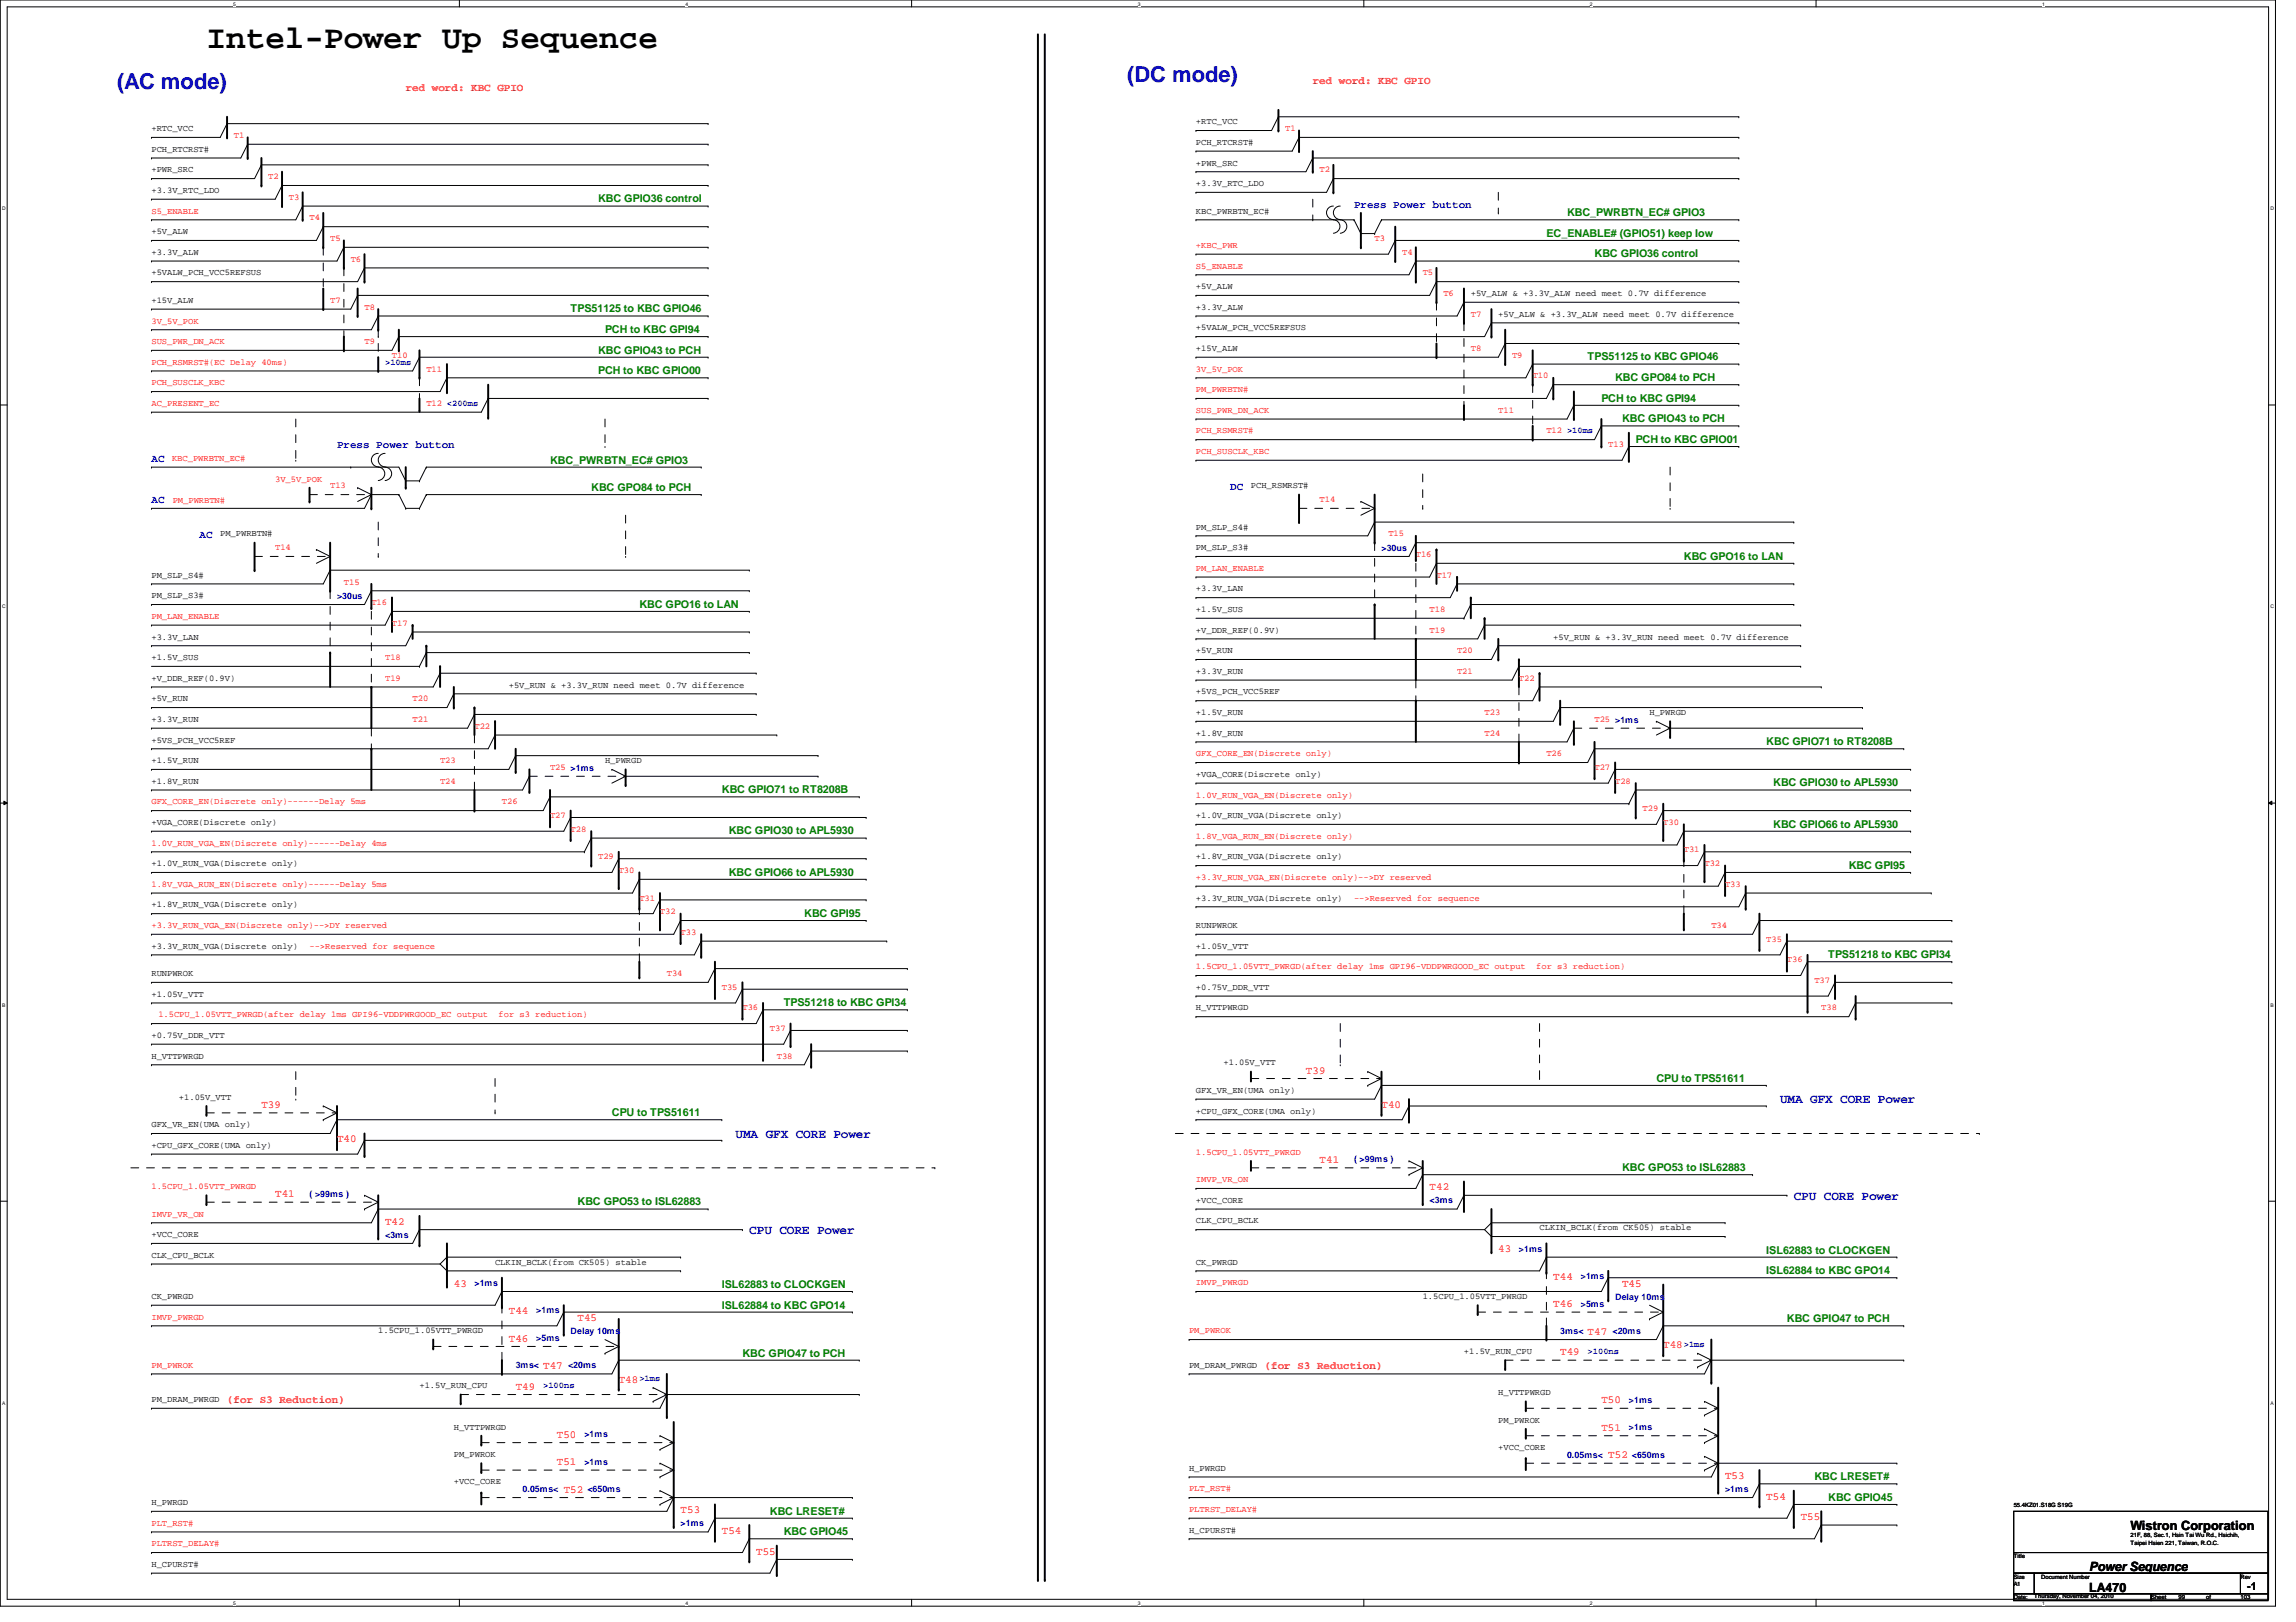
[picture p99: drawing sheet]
<svg xmlns="http://www.w3.org/2000/svg" width="297mm" height="210mm" viewBox="0 0 297 210" stroke-linecap="round" stroke-linejoin="round" font-family="sans-serif">
<defs><g id="words">
<text font-size="4.2" x="26.7" y="6.2">Intel-Power Up Sequence</text>
<g font-size="2.8" fill="#00f">
<text x="15.2" y="11.5">(AC mode)</text>
<text x="145.8" y="10.6">(DC mode)</text>
</g>
<g font-size="1.7" fill="#00f">
<text x="230.3" y="142.8">UMA GFX CORE Power</text>
<text x="95.2" y="147.2">UMA GFX CORE Power</text>
<text x="232.1" y="155.2">CPU CORE Power</text>
<text x="96.9" y="159.7">CPU CORE Power</text>
</g>
<g font-size="1.7">
<text x="275.6" y="198">Wistron Corporation</text>
<text x="270.3" y="203.3">Power Sequence</text>
<text x="270.3" y="206">LA470</text>
</g>
<g font-size="1.4" fill="#f00">
<text x="52.5" y="11.8">red word: KBC GPIO</text>
<text x="169.8" y="10.9">red word: KBC GPIO</text>
<text x="33.8" y="143.4">T39</text>
<text x="168.9" y="138.9">T39</text>
<text x="178.7" y="143.4">T40</text>
<text x="43.6" y="147.8">T40</text>
<text x="35.6" y="154.9">T41</text>
<text x="170.7" y="150.5">T41</text>
<text x="185" y="154.1">T42</text>
<text x="49.8" y="158.5">T42</text>
<text x="58.7" y="166.5">43</text>
<text x="193.8" y="162.1">43</text>
<text x="201" y="165.6">T44</text>
<text x="209.8" y="166.5">T45</text>
<text x="65.8" y="170.1">T44</text>
<text x="65.8" y="173.6">T46</text>
<text x="74.7" y="170.9">T45</text>
<text x="201" y="169.2">T46</text>
<text x="205.4" y="172.7">T47</text>
<text x="66.7" y="179.8">T49</text>
<text x="70.3" y="177.2">T47</text>
<text x="80" y="178.9">T48</text>
<text x="163.6" y="177.2">(for S3 Reduction)</text>
<text x="201.8" y="175.4">T49</text>
<text x="215.2" y="174.5">T48</text>
<text x="29.4" y="181.6">(for S3 Reduction)</text>
<text x="207.2" y="181.6">T50</text>
<text x="207.2" y="185.2">T51</text>
<text x="72" y="186.1">T50</text>
<text x="72" y="189.6">T51</text>
<text x="208.1" y="188.7">T52</text>
<text x="223.2" y="191.4">T53</text>
<text x="72.9" y="193.2">T52</text>
<text x="88.1" y="195.8">T53</text>
<text x="228.5" y="194.1">T54</text>
<text x="233" y="196.7">T55</text>
<text x="93.4" y="198.5">T54</text>
<text x="97.8" y="201.2">T55</text>
</g>
<g font-size="1.4" fill="#008000">
<text x="77.4" y="26.2">KBC GPIO36 control</text>
<text x="202.7" y="28">KBC_PWRBTN_EC# GPIO3</text>
<text x="200.1" y="30.6">EC_ENABLE# (GPIO51) keep low</text>
<text x="206.3" y="33.3">KBC GPIO36 control</text>
<text x="73.8" y="40.4">TPS51125 to KBC GPIO46</text>
<text x="77.4" y="45.8">KBC GPIO43 to PCH</text>
<text x="78.3" y="43.1">PCH to KBC GPI94</text>
<text x="205.4" y="46.7">TPS51125 to KBC GPIO46</text>
<text x="77.4" y="48.4">PCH to KBC GPIO00</text>
<text x="207.2" y="52">PCH to KBC GPI94</text>
<text x="209" y="49.3">KBC GPO84 to PCH</text>
<text x="71.2" y="60">KBC_PWRBTN_EC# GPIO3</text>
<text x="209.8" y="54.7">KBC GPIO43 to PCH</text>
<text x="211.6" y="57.3">PCH to KBC GPIO01</text>
<text x="76.5" y="63.5">KBC GPO84 to PCH</text>
<text x="217.8" y="72.4">KBC GPO16 to LAN</text>
<text x="82.7" y="78.7">KBC GPO16 to LAN</text>
<text x="228.5" y="96.4">KBC GPIO71 to RT8208B</text>
<text x="229.4" y="101.8">KBC GPIO30 to APL5930</text>
<text x="93.4" y="102.7">KBC GPIO71 to RT8208B</text>
<text x="94.3" y="108">KBC GPIO30 to APL5930</text>
<text x="229.4" y="107.1">KBC GPIO66 to APL5930</text>
<text x="94.3" y="113.3">KBC GPIO66 to APL5930</text>
<text x="239.2" y="112.4">KBC GPI95</text>
<text x="104.1" y="118.7">KBC GPI95</text>
<text x="236.5" y="124">TPS51218 to KBC GPI34</text>
<text x="101.4" y="130.2">TPS51218 to KBC GPI34</text>
<text x="214.3" y="140">CPU to TPS51611</text>
<text x="79.2" y="144.4">CPU to TPS51611</text>
<text x="74.7" y="156">KBC GPO53 to ISL62883</text>
<text x="209.8" y="151.6">KBC GPO53 to ISL62883</text>
<text x="93.4" y="166.7">ISL62883 to CLOCKGEN</text>
<text x="228.5" y="162.2">ISL62883 to CLOCKGEN</text>
<text x="228.5" y="164.9">ISL62884 to KBC GPO14</text>
<text x="93.4" y="169.3">ISL62884 to KBC GPO14</text>
<text x="231.2" y="171.1">KBC GPIO47 to PCH</text>
<text x="96.1" y="175.6">KBC GPIO47 to PCH</text>
<text x="234.7" y="191.6">KBC LRESET#</text>
<text x="99.6" y="196">KBC LRESET#</text>
<text x="236.5" y="194.2">KBC GPIO45</text>
<text x="101.4" y="198.7">KBC GPIO45</text>
</g>
<g font-size="1.4" fill="#00f">
<text x="175.2" y="26.9">Press Power button</text>
<text x="19.6" y="59.8">AC</text>
<text x="43.6" y="58">Press Power button</text>
<text x="19.6" y="65.2">AC</text>
<text x="159.2" y="63.4">DC</text>
<text x="25.8" y="69.6">AC</text>
</g>
<text font-size="1.4" x="290.7" y="205.8">-1</text>
<g font-size="1.1">
<text x="19.6" y="17">+RTC_VCC</text>
<text x="154.7" y="16.1">+RTC_VCC</text>
<text x="19.6" y="19.6">PCH_RTCRST#</text>
<text x="19.6" y="22.3">+PWR_SRC</text>
<text x="154.7" y="21.4">+PWR_SRC</text>
<text x="154.7" y="18.8">PCH_RTCRST#</text>
<text x="19.6" y="25">+3.3V_RTC_LDO</text>
<text x="154.7" y="27.6">KBC_PWRBTN_EC#</text>
<text x="154.7" y="24.1">+3.3V_RTC_LDO</text>
<text x="19.6" y="30.3">+5V_ALW</text>
<text x="19.6" y="33">+3.3V_ALW</text>
<text x="19.6" y="35.6">+5VALW_PCH_VCC5REFSUS</text>
<text x="19.6" y="39.2">+15V_ALW</text>
<text x="154.7" y="37.4">+5V_ALW</text>
<text x="154.7" y="40.1">+3.3V_ALW</text>
<text x="190.3" y="38.3">+5V_ALW &amp; +3.3V_ALW need meet 0.7V difference</text>
<text x="193.8" y="41">+5V_ALW &amp; +3.3V_ALW need meet 0.7V difference</text>
<text x="154.7" y="45.4">+15V_ALW</text>
<text x="154.7" y="42.8">+5VALW_PCH_VCC5REFSUS</text>
<text x="161.8" y="63.2">PCH_RSMRST#</text>
<text x="28.5" y="69.4">PM_PWRBTN#</text>
<text x="154.7" y="71.2">PM_SLP_S3#</text>
<text x="154.7" y="68.5">PM_SLP_S4#</text>
<text x="19.6" y="77.4">PM_SLP_S3#</text>
<text x="19.6" y="74.8">PM_SLP_S4#</text>
<text x="154.7" y="76.5">+3.3V_LAN</text>
<text x="19.6" y="82.8">+3.3V_LAN</text>
<text x="154.7" y="81.9">+V_DDR_REF(0.9V)</text>
<text x="154.7" y="79.2">+1.5V_SUS</text>
<text x="201" y="82.8">+5V_RUN &amp; +3.3V_RUN need meet 0.7V difference</text>
<text x="19.6" y="88.1">+V_DDR_REF(0.9V)</text>
<text x="19.6" y="85.4">+1.5V_SUS</text>
<text x="65.8" y="89">+5V_RUN &amp; +3.3V_RUN need meet 0.7V difference</text>
<text x="154.7" y="84.5">+5V_RUN</text>
<text x="154.7" y="87.2">+3.3V_RUN</text>
<text x="154.7" y="89.9">+5VS_PCH_VCC5REF</text>
<text x="19.6" y="90.8">+5V_RUN</text>
<text x="19.6" y="93.4">+3.3V_RUN</text>
<text x="154.7" y="95.2">+1.8V_RUN</text>
<text x="154.7" y="92.5">+1.5V_RUN</text>
<text x="213.4" y="92.5">H_PWRGD</text>
<text x="19.6" y="101.4">+1.8V_RUN</text>
<text x="19.6" y="98.8">+1.5V_RUN</text>
<text x="19.6" y="96.1">+5VS_PCH_VCC5REF</text>
<text x="78.3" y="98.8">H_PWRGD</text>
<text x="154.7" y="100.5">+VGA_CORE(Discrete only)</text>
<text x="19.6" y="106.8">+VGA_CORE(Discrete only)</text>
<text x="154.7" y="105.9">+1.0V_RUN_VGA(Discrete only)</text>
<text x="19.6" y="112.1">+1.0V_RUN_VGA(Discrete only)</text>
<text x="154.7" y="111.2">+1.8V_RUN_VGA(Discrete only)</text>
<text x="19.6" y="117.4">+1.8V_RUN_VGA(Discrete only)</text>
<text x="154.7" y="116.5">+3.3V_RUN_VGA(Discrete only)</text>
<text x="19.6" y="122.8">+3.3V_RUN_VGA(Discrete only)</text>
<text x="154.7" y="122.8">+1.05V_VTT</text>
<text x="154.7" y="120.1">RUNPWROK</text>
<text x="19.6" y="129">+1.05V_VTT</text>
<text x="19.6" y="126.3">RUNPWROK</text>
<text x="154.7" y="130.8">H_VTTPWRGD</text>
<text x="154.7" y="128.1">+0.75V_DDR_VTT</text>
<text x="19.6" y="137">H_VTTPWRGD</text>
<text x="19.6" y="134.3">+0.75V_DDR_VTT</text>
<text x="158.3" y="137.9">+1.05V_VTT</text>
<text x="23.2" y="142.3">+1.05V_VTT</text>
<text x="154.7" y="141.4">GFX_VR_EN(UMA only)</text>
<text x="19.6" y="145.9">GFX_VR_EN(UMA only)</text>
<text x="19.6" y="148.5">+CPU_GFX_CORE(UMA only)</text>
<text x="154.7" y="144.1">+CPU_GFX_CORE(UMA only)</text>
<text x="154.7" y="155.7">+VCC_CORE</text>
<text x="19.6" y="160.1">+VCC_CORE</text>
<text x="154.7" y="158.3">CLK_CPU_BCLK</text>
<text x="199.2" y="159.2">CLKIN_BCLK(from CK505) stable</text>
<text x="19.6" y="162.8">CLK_CPU_BCLK</text>
<text x="64" y="163.7">CLKIN_BCLK(from CK505) stable</text>
<text x="154.7" y="163.7">CK_PWRGD</text>
<text x="19.6" y="168.1">CK_PWRGD</text>
<text x="48.9" y="172.6">1.5CPU_1.05VTT_PWRGD</text>
<text x="184.1" y="168.1">1.5CPU_1.05VTT_PWRGD</text>
<text x="54.3" y="179.7">+1.5V_RUN_CPU</text>
<text x="153.8" y="177">PM_DRAM_PWRGD</text>
<text x="189.4" y="175.2">+1.5V_RUN_CPU</text>
<text x="19.6" y="181.4">PM_DRAM_PWRGD</text>
<text x="58.7" y="185">H_VTTPWRGD</text>
<text x="193.8" y="180.6">H_VTTPWRGD</text>
<text x="193.8" y="184.1">PM_PWROK</text>
<text x="58.7" y="188.6">PM_PWROK</text>
<text x="153.8" y="190.3">H_PWRGD</text>
<text x="193.8" y="187.7">+VCC_CORE</text>
<text x="19.6" y="194.8">H_PWRGD</text>
<text x="58.7" y="192.1">+VCC_CORE</text>
<text x="19.6" y="202.8">H_CPURST#</text>
<text x="153.8" y="198.3">H_CPURST#</text>
</g>
<g font-size="1.1" fill="#f00">
<text x="30.3" y="17.9">T1</text>
<text x="166.3" y="17">T1</text>
<text x="34.7" y="23.2">T2</text>
<text x="170.7" y="22.3">T2</text>
<text x="19.6" y="27.6">S5_ENABLE</text>
<text x="37.4" y="25.9">T3</text>
<text x="40" y="28.5">T4</text>
<text x="42.7" y="31.2">T5</text>
<text x="45.4" y="33.9">T6</text>
<text x="154.7" y="32.1">+KBC_PWR</text>
<text x="154.7" y="34.8">S5_ENABLE</text>
<text x="177.8" y="31.2">T3</text>
<text x="181.4" y="33">T4</text>
<text x="184.1" y="35.6">T5</text>
<text x="19.6" y="41.9">3V_5V_POK</text>
<text x="42.7" y="39.2">T7</text>
<text x="47.2" y="40.1">T8</text>
<text x="186.7" y="38.3">T6</text>
<text x="190.3" y="41">T7</text>
<text x="19.6" y="44.5">SUS_PWR_DN_ACK</text>
<text x="19.6" y="47.2">PCH_RSMRST#(EC Delay 40ms)</text>
<text x="47.2" y="44.5">T9</text>
<text x="50.7" y="46.3">T10</text>
<text x="190.3" y="45.4">T8</text>
<text x="195.6" y="46.3">T9</text>
<text x="19.6" y="52.5">AC_PRESENT_EC</text>
<text x="19.6" y="49.9">PCH_SUSCLK_KBC</text>
<text x="55.2" y="48.1">T11</text>
<text x="55.2" y="52.5">T12 &lt;200ms</text>
<text x="154.7" y="53.4">SUS_PWR_DN_ACK</text>
<text x="154.7" y="48.1">3V_5V_POK</text>
<text x="154.7" y="50.8">PM_PWRBTN#</text>
<text x="193.8" y="53.4">T11</text>
<text x="198.3" y="49">T10</text>
<text x="22.3" y="59.6">KBC_PWRBTN_EC#</text>
<text x="154.7" y="58.8">PCH_SUSCLK_KBC</text>
<text x="154.7" y="56.1">PCH_RSMRST#</text>
<text x="200.1" y="56.1">T12 &gt;10ms</text>
<text x="208.1" y="57.9">T13</text>
<text x="22.3" y="65.1">PM_PWRBTN#</text>
<text x="35.6" y="62.3">3V_5V_POK</text>
<text x="42.7" y="63.2">T13</text>
<text x="170.7" y="65">T14</text>
<text x="35.6" y="71.2">T14</text>
<text x="179.6" y="69.4">T15</text>
<text x="44.5" y="75.6">T15</text>
<text x="154.7" y="73.9">PM_LAN_ENABLE</text>
<text x="183.2" y="72.1">T16</text>
<text x="185.8" y="74.8">T17</text>
<text x="19.6" y="80.1">PM_LAN_ENABLE</text>
<text x="48" y="78.3">T16</text>
<text x="50.7" y="81">T17</text>
<text x="185" y="81.9">T19</text>
<text x="185" y="79.2">T18</text>
<text x="49.8" y="88.1">T19</text>
<text x="49.8" y="85.4">T18</text>
<text x="188.5" y="84.5">T20</text>
<text x="188.5" y="87.2">T21</text>
<text x="196.5" y="88.1">T22</text>
<text x="53.4" y="90.8">T20</text>
<text x="53.4" y="93.4">T21</text>
<text x="61.4" y="94.3">T22</text>
<text x="192.1" y="92.5">T23</text>
<text x="192.1" y="95.2">T24</text>
<text x="206.3" y="93.4">T25 &gt;1ms</text>
<text x="56.9" y="98.8">T23</text>
<text x="56.9" y="101.4">T24</text>
<text x="71.2" y="99.7">T25 &gt;1ms</text>
<text x="154.7" y="97.9">GFX_CORE_EN(Discrete only)</text>
<text x="200.1" y="97.9">T26</text>
<text x="206.3" y="99.7">T27</text>
<text x="209" y="101.4">T28</text>
<text x="19.6" y="104.1">GFX_CORE_EN(Discrete only)------Delay 5ms</text>
<text x="64.9" y="104.1">T26</text>
<text x="71.2" y="105.9">T27</text>
<text x="73.8" y="107.7">T28</text>
<text x="154.7" y="103.2">1.0V_RUN_VGA_EN(Discrete only)</text>
<text x="212.5" y="105">T29</text>
<text x="215.2" y="106.8">T30</text>
<text x="19.6" y="109.4">1.0V_RUN_VGA_EN(Discrete only)------Delay 4ms</text>
<text x="77.4" y="111.2">T29</text>
<text x="80" y="113">T30</text>
<text x="154.7" y="113.9">+3.3V_RUN_VGA_EN(Discrete only)--&gt;DY reserved</text>
<text x="154.7" y="108.5">1.8V_VGA_RUN_EN(Discrete only)</text>
<text x="217.8" y="110.3">T31</text>
<text x="220.5" y="112.1">T32</text>
<text x="19.6" y="114.8">1.8V_VGA_RUN_EN(Discrete only)------Delay 5ms</text>
<text x="82.7" y="116.5">T31</text>
<text x="85.4" y="118.3">T32</text>
<text x="175.2" y="116.5">--&gt;Reserved for sequence</text>
<text x="223.2" y="114.8">T33</text>
<text x="19.6" y="120.1">+3.3V_RUN_VGA_EN(Discrete only)--&gt;DY reserved</text>
<text x="40" y="122.8">--&gt;Reserved for sequence</text>
<text x="88" y="121">T33</text>
<text x="154.7" y="125.4">1.5CPU_1.05VTT_PWRGD(after delay 1ms GPI96-VDDPWRGOOD_EC output</text>
<text x="198.8" y="125.4">for s3 reduction)</text>
<text x="221.4" y="120.1">T34</text>
<text x="228.5" y="121.9">T35</text>
<text x="231.2" y="124.5">T36</text>
<text x="20.5" y="131.7">1.5CPU_1.05VTT_PWRGD(after delay 1ms GPI96-VDDPWRGOOD_EC output</text>
<text x="64.5" y="131.7">for s3 reduction)</text>
<text x="86.3" y="126.3">T34</text>
<text x="93.4" y="128.1">T35</text>
<text x="96.1" y="130.8">T36</text>
<text x="234.7" y="127.2">T37</text>
<text x="235.6" y="130.8">T38</text>
<text x="99.6" y="133.4">T37</text>
<text x="100.5" y="137">T38</text>
<text x="154.7" y="149.4">1.5CPU_1.05VTT_PWRGD</text>
<text x="19.6" y="153.9">1.5CPU_1.05VTT_PWRGD</text>
<text x="154.7" y="153">IMVP_VR_ON</text>
<text x="19.6" y="157.4">IMVP_VR_ON</text>
<text x="154.7" y="166.3">IMVP_PWRGD</text>
<text x="19.6" y="170.8">IMVP_PWRGD</text>
<text x="153.8" y="172.6">PM_PWROK</text>
<text x="19.6" y="177">PM_PWROK</text>
<text x="19.6" y="197.4">PLT_RST#</text>
<text x="153.8" y="193">PLT_RST#</text>
<text x="153.8" y="195.7">PLTRST_DELAY#</text>
<text x="19.6" y="200.1">PLTRST_DELAY#</text>
</g>
<g font-size="1.1" fill="#00f">
<text x="49.8" y="47.2">&gt;10ms</text>
<text x="178.7" y="71.3">&gt;30us</text>
<text x="43.6" y="77.5">&gt;30us</text>
<text x="40" y="154.9">( &gt;99ms )</text>
<text x="175.2" y="150.4">( &gt;99ms )</text>
<text x="185" y="155.7">&lt;3ms</text>
<text x="49.8" y="160.2">&lt;3ms</text>
<text x="196.5" y="162">&gt;1ms</text>
<text x="61.4" y="166.4">&gt;1ms</text>
<text x="204.5" y="165.5">&gt;1ms</text>
<text x="69.4" y="170">&gt;1ms</text>
<text x="69.4" y="173.5">&gt;5ms</text>
<text x="73.8" y="172.6">Delay 10ms</text>
<text x="201.8" y="172.6">3ms&lt;</text>
<text x="204.5" y="169.1">&gt;5ms</text>
<text x="208.6" y="172.6">&lt;20ms</text>
<text x="209" y="168.2">Delay 10ms</text>
<text x="66.7" y="177.1">3ms&lt;</text>
<text x="70.3" y="179.7">&gt;100ns</text>
<text x="73.5" y="177.1">&lt;20ms</text>
<text x="82.7" y="178.8">&gt;1ms</text>
<text x="205.4" y="175.2">&gt;100ns</text>
<text x="217.8" y="174.3">&gt;1ms</text>
<text x="75.6" y="186">&gt;1ms</text>
<text x="210.7" y="181.5">&gt;1ms</text>
<text x="210.7" y="185.1">&gt;1ms</text>
<text x="75.6" y="189.5">&gt;1ms</text>
<text x="202.7" y="188.6">0.05ms&lt;</text>
<text x="211.1" y="188.6">&lt;650ms</text>
<text x="67.6" y="193.1">0.05ms&lt;</text>
<text x="76" y="193.1">&lt;650ms</text>
<text x="88.1" y="197.5">&gt;1ms</text>
<text x="223.2" y="193.1">&gt;1ms</text>
</g>
<g font-size=".8">
<text x="260.5" y="195">55.4KZ01.S18G S19G</text>
<text x="260.5" y="201.6">Title</text>
<text x="275.6" y="199">21F, 88, Sec.1, Hsin Tai Wu Rd., Hsichih,</text>
<text x="275.6" y="199.9">Taipei Hsien 221, Taiwan, R.O.C.</text>
<text x="260.5" y="204.3">Size</text>
<text x="260.5" y="207">Date:</text>
<text x="260.5" y="205.2">A1</text>
<text x="263.2" y="206.8">Thursday, November 04, 2010</text>
<text x="264.1" y="204.3">Document Number</text>
<text x="278.3" y="207">Sheet</text>
<text x="281.9" y="207">99</text>
<text x="285.4" y="207">of</text>
<text x="289.9" y="204.3">Rev</text>
<text x="289.9" y="207">103</text>
</g>
<g font-size=".6">
<text x="30.2" y=".7">5</text>
<text x="88.7" y=".7">4</text>
<text x="147.2" y=".7">3</text>
<text x="205.7" y=".7">2</text>
<text x="264.2" y=".7">1</text>
<text x=".3" y="27.2">D</text>
<text x="293.7" y="27.2">D</text>
<text x=".3" y="78.7">C</text>
<text x="293.7" y="78.7">C</text>
<text x=".3" y="130.3">B</text>
<text x="293.7" y="130.3">B</text>
<text x=".3" y="181.8">A</text>
<text x="293.7" y="181.8">A</text>
<text x="30.2" y="207.7">5</text>
<text x="88.7" y="207.7">4</text>
<text x="147.2" y="207.7">3</text>
<text x="205.7" y="207.7">2</text>
<text x="264.2" y="207.7">1</text>
</g>
</g></defs>
<path d="M0 0h294.4v207.9h-294.4zM.9 .9h292.6v206.1h-292.6z" fill="none" stroke="#000" stroke-width=".13"/>
<g fill="#fff">
<path d="M30.2 .1h.3v.7h-.3z"/>
<path d="M30.2 207.1h.3v.7h-.3z"/>
</g>
<path d="M59.4 0v.9M59.4 207v.9" fill="none" stroke="#000" stroke-width=".13"/>
<g fill="#fff">
<path d="M88.7 .1h.3v.7h-.3z"/>
<path d="M88.7 207.1h.3v.7h-.3z"/>
</g>
<path d="M117.9 0v.9M117.9 207v.9" fill="none" stroke="#000" stroke-width=".13"/>
<g fill="#fff">
<path d="M147.2 .1h.3v.7h-.3z"/>
<path d="M147.2 207.1h.3v.7h-.3z"/>
</g>
<path d="M176.4 0v.9M176.4 207v.9" fill="none" stroke="#000" stroke-width=".13"/>
<g fill="#fff">
<path d="M205.7 .1h.3v.7h-.3z"/>
<path d="M205.7 207.1h.3v.7h-.3z"/>
</g>
<path d="M234.9 0v.9M234.9 207v.9" fill="none" stroke="#000" stroke-width=".13"/>
<g fill="#fff">
<path d="M264.2 .1h.3v.7h-.3z"/>
<path d="M264.2 207.1h.3v.7h-.3z"/>
<path d="M.3 26.6h.5v.7h-.5z"/>
<path d="M293.7 26.6h.5v.7h-.5z"/>
<path d="M.3 78.1h.5v.8h-.5z"/>
<path d="M293.7 78.1h.5v.8h-.5z"/>
</g>
<path d="M0 52.4h.9M293.5 52.4h.9" fill="none" stroke="#000" stroke-width=".13"/>
<g fill="#fff">
<path d="M.3 129.7h.4v.7h-.4z"/>
<path d="M293.7 129.7h.5v.7h-.5z"/>
</g>
<path d="M0 103.9h.9M.5 103.7l.4 .2-.4 .2zM293.5 103.9l.4-.2v.4zM293.5 103.9h.9" fill="none" stroke="#000" stroke-width=".13"/>
<path d="M.5 103.7l.4 .2-.4 .2zM293.5 103.9l.4-.2v.4z" fill="#000"/>
<g fill="#fff">
<path d="M.3 181.2h.4v.7h-.4z"/>
<path d="M293.7 181.2h.4v.7h-.4z"/>
</g>
<g fill="none" stroke="#000" stroke-width=".13">
<path d="M19.6 17.8h.1M29.4 16h.1M29.4 16l-.9 1.8h-8.9M29.4 16h62.2M32 18.7h.1M32 18.7l-.8 1.7h-11.6M32 18.7h59.6M91.6 18.7h.1M91.6 16h.1M154.7 19.6h.1M154.7 16.9h.1M165.4 15.1h.1"/>
<path d="M165.4 15.1l-.9 1.8h-9.8M165.4 15.1h59.6M168.1 17.8h.1M168.1 17.8h56.9M168.1 17.8l-.9 1.8h-12.5M225 17.8h.1M225 15.1h.1M19.6 25.8h.1M19.6 28.4h.1M19.6 31.1h.1M19.6 33.8h.1M19.6 20.4h.1"/>
<path d="M19.6 36.4h.1M19.6 23.1h.1M33.8 21.3h.1M33.8 21.3l-.9 1.8h-13.3M33.8 21.3h57.8M36.5 24h.1M36.5 24h55.1M36.5 24l-.9 1.8h-16M39.2 26.7h.1M39.2 26.7h52.4M39.2 26.7l-.9 1.7h-18.7M41.8 29.3h.1"/>
<path d="M41.8 29.3h49.8M41.8 29.3l-.9 1.8h-21.3M44.5 32h.1M44.5 32h47.1M44.5 32l-.9 1.8h-24M46.3 38.2h.1M46.3 38.2h45.3M46.3 38.2l-.9 1.8h-25.8M47.2 34.7h.1M47.2 34.7l-.9 1.7h-26.7M47.2 34.7h44.4M91.6 24h.1"/>
<path d="M91.6 26.7h.1M91.6 29.3h.1M91.6 32h.1M91.6 38.2h.1M91.6 34.7h.1M91.6 21.3h.1M154.7 22.2h.1M154.7 24.9h.1M154.7 28.4h.1M154.7 32.9h.1M154.7 35.6h.1M154.7 38.2h.1"/>
<path d="M154.7 28.4h20.5M169.8 20.4h.1M169.8 20.4h55.2M169.8 20.4l-.9 1.8h-14.2M172.5 28.4a.87 .87 0 0 1 .9 .9 .87 .87 0 0 1-.9 .9M172.5 26.7a.87 .87 0 0 0-.9 .8 .87 .87 0 0 0 .9 .9M172.5 23.1h.1M172.5 23.1h52.5M172.5 23.1l-.9 1.8h-16.9M173.4 28.4a.87 .87 0 0 1 .8 .9 .87 .87 0 0 1-.8 .9M173.4 26.7a.87 .87 0 0 0-.9 .8 .87 .87 0 0 0 .9 .9M175.2 28.4h.1"/>
<path d="M175.2 28.4l.9 1.8h1.7M177.8 30.2h.1M178.7 28.4h.1M178.7 28.4h46.3M178.7 28.4l-.9 1.8M180.5 31.1h.1M180.5 31.1h44.5M180.5 31.1l-.9 1.8h-24.9M183.2 33.8h.1M183.2 33.8h41.8M183.2 33.8l-.9 1.8h-27.6M185.8 36.4h.1"/>
<path d="M185.8 36.4l-.8 1.8h-30.3M185.8 36.4h39.2M189.4 39.1h.1M189.4 39.1l-.9 1.8h-33.8M189.4 39.1h35.6M225 20.4h.1M225 23.1h.1M225 28.4h.1M225 31.1h.1M225 33.8h.1M225 36.4h.1M225 39.1h.1"/>
<path d="M19.6 40h.1M19.6 42.7h.1M19.6 45.3h.1M19.6 50.7h.1M19.6 48h.1M19.6 53.3h.1M48.9 40.9h.1M48.9 58.7a.87 .87 0 0 0-.9 .8 .87 .87 0 0 0 .9 .9M48.9 40.9h42.7M48.9 40.9l-.9 1.8h-28.4M49.8 58.7a.87 .87 0 0 0-.9 .8 .87 .87 0 0 0 .9 .9M51.6 43.6h.1"/>
<path d="M51.6 43.6l-.9 1.7h-31.1M51.6 43.6h40M54.3 46.2h.1M54.3 46.2h37.3M54.3 46.2l-.9 1.8h-33.8M57.8 48.9h.1M57.8 48.9h33.8M57.8 48.9l-.9 1.8h-37.3M63.2 51.6h.1M63.2 51.6h28.4M63.2 51.6l-.9 1.7h-42.7M91.6 40.9h.1"/>
<path d="M91.6 46.2h.1M91.6 48.9h.1M91.6 51.6h.1M91.6 43.6h.1M154.7 40.9h.1M154.7 46.2h.1M154.7 48.9h.1M154.7 54.2h.1M154.7 56.9h.1M154.7 59.6h.1M154.7 51.6h.1M154.7 43.6h.1"/>
<path d="M193 41.8h.1M193 41.8l-.9 1.8h-37.4M193 41.8h32M194.7 44.4h.1M194.7 44.4l-.9 1.8h-39.1M194.7 44.4h30.3M198.3 47.1h.1M198.3 47.1l-.9 1.8h-42.7M198.3 47.1h26.7M201 49.8h.1M201 49.8l-.9 1.8h-45.4M201 49.8h24"/>
<path d="M203.6 52.5h.1M203.6 52.5h21.4M203.6 52.5l-.9 1.7h-48M207.2 55.1h.1M207.2 55.1h17.8M207.2 55.1l-.9 1.8h-51.6M210.7 57.8h.1M210.7 57.8l-.9 1.8h-55.1M210.7 57.8h14.3M225 44.4h.1M225 47.1h.1M225 52.5h.1"/>
<path d="M225 55.1h.1M225 57.8h.1M225 49.8h.1M225 41.8h.1M19.6 60.5h.1M19.6 65.8h.1M19.6 75.6h.1M19.6 78.2h.1M19.6 60.5h32l.9 1.7M40.9 71.1h.1M40.9 71.1l1.8 .9M42.7 72h.1"/>
<path d="M42.7 73.8h.1M42.7 73.8h54.2M42.7 73.8l-.9 1.8h-22.2M42.7 72l-1.8 .9M45.4 60.5h.1M46.3 63.1h.1M46.3 63.1l1.7 .9M48 64h.1M48 76.5h.1M48 64h3.6M48 76.5h48.9M48 64l-.8 1.8h-27.6"/>
<path d="M48 76.5l-.8 1.7h-27.6M48 64l-1.7 .9M48.9 60.5a.87 .87 0 0 1 .9 .8 .87 .87 0 0 1-.9 .9M49.8 60.5a.87 .87 0 0 1 .9 .8 .87 .87 0 0 1-.9 .9M50.7 79.1h.1M50.7 79.1h46.2M50.7 79.1l-.9 1.8h-30.2M51.6 64h.1M51.6 64l.9 1.8M52.5 62.2h.1M52.5 65.8h.1M52.5 62.2h1.8"/>
<path d="M52.5 65.8h1.8M54.3 62.2h.1M54.3 65.8h.1M55.2 60.5h.1M55.2 64h.1M55.2 64h35.5M55.2 60.5h35.5M55.2 60.5l-.9 1.7M55.2 64l-.9 1.8M90.7 60.5h.1M90.7 64h.1M96.9 73.8h.1"/>
<path d="M96.9 76.5h.1M96.9 79.1h.1M154.7 69.3h.1M154.7 72h.1M154.7 74.7h.1M154.7 77.3h.1M176.1 64.9h.1M176.1 64.9l1.7 .9M177.8 65.8h.1M177.8 67.6h.1M177.8 67.6h54.3M177.8 67.6l-.9 1.7h-22.2"/>
<path d="M177.8 65.8l-1.7 .9M183.2 70.2h.1M183.2 70.2h48.9M183.2 70.2l-.9 1.8h-27.6M185.8 72.9h.1M185.8 72.9h46.3M185.8 72.9l-.8 1.8h-30.3M188.5 75.6h.1M188.5 75.6h43.6M188.5 75.6l-.9 1.7h-32.9M190.3 78.2h.1M190.3 78.2h41.8"/>
<path d="M190.3 78.2l-.9 1.8M232.1 67.6h.1M232.1 70.2h.1M232.1 72.9h.1M232.1 75.6h.1M232.1 78.2h.1M19.6 80.9h.1M19.6 83.6h.1M19.6 88.9h.1M19.6 91.6h.1M19.6 94.2h.1M19.6 99.6h.1"/>
<path d="M19.6 96.9h.1M19.6 86.2h34.7M53.4 81.8h.1M53.4 81.8h43.5M53.4 81.8l-.9 1.8h-32.9M54.3 86.2h.1M55.2 84.5h.1M55.2 84.5h41.7M55.2 84.5l-.9 1.7M56.9 87.1h.1M56.9 87.1h40.9M56.9 87.1l-.9 1.8h-36.4"/>
<path d="M58.7 89.8h.1M58.7 89.8h39.1M58.7 89.8l-.9 1.8h-38.2M61.4 92.5h.1M61.4 92.5h36.4M61.4 92.5l-.9 1.7h-40.9M64 95.1h.1M64 95.1h36.5M64 95.1l-.8 1.8h-43.6M66.7 97.8h.1M66.7 97.8h39.1M66.7 97.8l-.9 1.8h-46.2"/>
<path d="M79.2 99.6h.1M79.2 99.6l1.7 .9M96.9 81.8h.1M96.9 84.5h.1M97.8 87.1h.1M97.8 89.8h.1M97.8 92.5h.1M100.5 95.1h.1M105.8 97.8h.1M154.7 82.7h.1M154.7 85.3h.1M154.7 88h.1"/>
<path d="M154.7 93.3h.1M154.7 96h.1M154.7 98.7h.1M154.7 90.7h.1M154.7 80h34.7M189.4 80h.1M192.1 80.9h.1M192.1 80.9h40.9M192.1 80.9l-.9 1.8h-36.5M193.8 83.6h.1M193.8 83.6h39.2M193.8 83.6l-.8 1.7h-38.3"/>
<path d="M196.5 86.2h.1M196.5 86.2h36.5M196.5 86.2l-.9 1.8h-40.9M199.2 88.9h.1M199.2 88.9h36.4M199.2 88.9l-.9 1.8h-43.6M201.8 91.6h.1M201.8 91.6h39.2M201.8 91.6l-.8 1.7h-46.3M203.6 94.2h.1M203.6 94.2l-.9 1.8h-48M206.3 96.9h.1"/>
<path d="M206.3 96.9h40M206.3 96.9l-.9 1.8h-50.7M209 99.6h.1M209 99.6h38.2M209 99.6l-.9 1.7h-53.4M214.3 93.3h.1M214.3 93.3l1.8 .9M216.1 94.2h.1M216.1 94.2h24.9M216.1 94.2l-1.8 .9M233 80.9h.1M233 83.6h.1"/>
<path d="M233 86.2h.1M235.6 88.9h.1M241 91.6h.1M241 94.2h.1M246.3 96.9h.1M247.2 99.6h.1M19.6 107.6h.1M19.6 110.2h.1M19.6 112.9h.1M19.6 115.6h.1M19.6 118.2h.1M19.6 102.2h.1"/>
<path d="M19.6 104.9h.1M19.6 110.2h56M68.5 100.5h.1M68.5 100.5l-.9 1.7h-48M71.2 103.1h.1M71.2 103.1l-.9 1.8h-50.7M71.2 103.1h40M73.8 105.8h.1M73.8 105.8h38.3M73.8 105.8l-.9 1.8h-53.3M75.6 110.2h.1M80 111.1h.1"/>
<path d="M80 111.1h32.1M80 111.1l-.8 1.8h-59.6M80.9 100.5h.1M80.9 100.5l-1.7 .8M80.9 100.5h24.9M82.7 113.8h.1M82.7 113.8h29.4M82.7 113.8l-.9 1.8h-62.2M85.4 116.5h.1M85.4 116.5h26.7M85.4 116.5l-.9 1.7h-64.9M88 119.1h.1"/>
<path d="M88 119.1h24.1M88 119.1l-.8 1.8h-67.6M105.8 100.5h.1M111.2 103.1h.1M112.1 105.8h.1M112.1 108.5h.1M112.1 111.1h.1M112.1 113.8h.1M112.1 116.5h.1M112.1 119.1h.1M112.1 108.5h-35.6l-.9 1.7M154.7 101.3h.1"/>
<path d="M154.7 104h.1M154.7 106.7h.1M154.7 109.3h.1M154.7 112h.1M154.7 114.7h.1M154.7 117.3h.1M154.7 104h56M210.7 104h.1M215.2 104.9h.1M215.2 104.9h32M215.2 104.9l-.9 1.8h-59.6M217.8 107.6h.1"/>
<path d="M217.8 107.6h29.4M217.8 107.6l-.8 1.7h-62.3M220.5 110.2h.1M220.5 110.2h26.7M220.5 110.2l-.9 1.8h-64.9M223.2 112.9h.1M223.2 112.9h24M223.2 112.9l-.9 1.8h-67.6M225.8 115.6h.1M225.8 115.6h24M225.8 115.6l-.8 1.7h-70.3M227.6 119.1h.1"/>
<path d="M227.6 119.1h24.9M227.6 119.1l-.9 1.8h-72M247.2 102.2h.1M247.2 104.9h.1M247.2 107.6h.1M247.2 110.2h.1M247.2 112.9h.1M247.2 102.2h-35.6l-.9 1.8M249.8 115.6h.1M252.5 119.1h.1M19.6 127.1h.1M19.6 129.8h.1"/>
<path d="M19.6 132.5h.1M19.6 135.1h.1M19.6 137.8h.1M19.6 120.9h.1M19.6 123.6h.1M90.7 121.8h.1M90.7 121.8h24M90.7 121.8l-.9 1.8h-70.2M92.5 125.3h.1M92.5 125.3h24.9M92.5 125.3l-.9 1.8h-72M96.1 128h.1"/>
<path d="M96.1 128h21.3M96.1 128l-.9 1.8h-75.6M98.7 130.7h.1M98.7 130.7h18.7M98.7 130.7l-.9 1.8h-78.2M102.3 133.3h.1M102.3 133.3l-.9 1.8h-81.8M102.3 133.3h15.1M104.9 136h.1M104.9 136l-.8 1.8h-84.5M104.9 136h12.5M114.7 121.8h.1"/>
<path d="M117.4 125.3h.1M117.4 128h.1M117.4 130.7h.1M117.4 133.3h.1M117.4 136h.1M154.7 120.9h.1M154.7 123.6h.1M154.7 126.2h.1M154.7 128.9h.1M154.7 131.6h.1M176.9 138.7h.1M176.9 138.7l1.8 .9-1.8 .9"/>
<path d="M231.2 121.8h.1M231.2 121.8h21.3M231.2 121.8l-.9 1.8h-75.6M233.8 124.5h.1M233.8 124.5h18.7M233.8 124.5l-.8 1.7h-78.3M237.4 127.1h.1M237.4 127.1h15.1M237.4 127.1l-.9 1.8h-81.8M240.1 129.8h.1M240.1 129.8h12.4M240.1 129.8l-.9 1.8h-84.5"/>
<path d="M252.5 121.8h.1M252.5 124.5h.1M252.5 127.1h.1M252.5 129.8h.1M0 155.4h.9M19.6 146.7h.1M19.6 149.4h.1M19.6 158.2h.1M41.8 143.1h.1M41.8 144.9h.1M41.8 143.1l1.8 .9-1.8 .9M43.6 144.9h.1"/>
<path d="M43.6 144.9h49.8M43.6 144.9l-.9 1.8h-23.1M47.2 154.7h.1M47.2 156.5h.1M47.2 147.6h.1M47.2 154.7l1.7 .9-1.7 .9M47.2 147.6h46.2M47.2 147.6l-.9 1.8h-26.7M48.9 156.5h.1M48.9 156.5l-.9 1.7h-28.4M48.9 156.5h42.7M54.3 159.1h.1"/>
<path d="M54.3 159.1h41.8M54.3 159.1l-.9 1.8h-33.8M91.6 156.5h.1M93.4 144.9h.1M93.4 147.6h.1M96.1 159.1h.1M154.7 142.2h.1M154.7 144.9h.1M154.7 159.1h.1M154.7 156.5h.1M154.7 153.8h.1M154.7 159.1h37.4"/>
<path d="M176.9 140.5h.1M178.7 140.5h.1M178.7 140.5l-.9 1.7h-23.1M178.7 140.5h49.8M182.3 150.2h.1M182.3 152h.1M182.3 143.1h.1M182.3 150.2l1.8 .9-1.8 .9M182.3 143.1h46.2M182.3 143.1l-.9 1.8h-26.7M184.1 152h.1M184.1 152l-.9 1.8h-28.5"/>
<path d="M184.1 152h42.6M189.4 154.7h.1M189.4 154.7l-.9 1.8h-33.8M189.4 154.7h41.8M192.1 159.1l.9 .9M193 158.2h.1M193 158.2h30.2M193 158.2l-.9 .9M223.2 158.2h.1M226.7 152h.1M228.5 140.5h.1M228.5 143.1h.1"/>
<path d="M231.2 154.7h.1M293.5 155.4h.9M19.6 168.9h.1M19.6 171.6h.1M19.6 177.8h.1M19.6 163.6h.1M19.6 160.9h.1M19.6 163.6h37.3M56.9 163.6l.9 .9M57.8 162.7h.1M57.8 164.5h.1M57.8 162.7h30.2"/>
<path d="M57.8 164.5h30.2M57.8 162.7l-.9 .9M64.9 167.1h.1M64.9 167.1h45.4M64.9 167.1l-.9 1.8h-44.4M72.9 169.8h.1M72.9 169.8l-.9 1.8h-52.4M72.9 169.8h37.4M78.3 175.1h.1M78.3 173.4l1.7 .8M80 176h.1M80 174.2h.1"/>
<path d="M80 176h31.2M80 176l-.8 1.8h-59.6M80 174.2l-1.7 .9M84.5 179.6h.1M84.5 179.6l1.8 .9M88 164.5h.1M88 162.7h.1M110.3 167.1h.1M110.3 169.8h.1M111.2 176h.1M153.8 177.8h.1M153.8 173.4h.1"/>
<path d="M154.7 164.5h.1M154.7 167.1h.1M193 160h.1M193 160h30.2M200.1 162.7h.1M200.1 162.7h45.3M200.1 162.7l-.9 1.8h-44.5M208.1 165.4h.1M208.1 165.4h37.3M208.1 165.4l-.9 1.7h-52.5M213.4 170.7h.1M213.4 168.9l1.8 .9"/>
<path d="M215.2 171.6h.1M215.2 169.8h.1M215.2 171.6l-.9 1.8h-60.5M215.2 171.6h31.1M215.2 169.8l-1.8 .9M219.6 175.1h.1M219.6 176.9h.1M219.6 175.1l1.8 .9M221.4 176h.1M221.4 176h24.9M221.4 176l-.9 1.8h-66.7M221.4 176l-1.8 .9"/>
<path d="M223.2 160h.1M245.4 162.7h.1M245.4 165.4h.1M246.3 176h.1M246.3 171.6h.1M19.6 182.2h.1M19.6 195.6h.1M19.6 198.2h.1M84.5 181.4h.1M85.4 192.9h.1M85.4 194.7h.1M85.4 185.8h.1"/>
<path d="M85.4 187.6h.1M85.4 189.4h.1M85.4 191.1h.1M85.4 192.9l1.8 .9M85.4 185.8l1.8 .9-1.8 .9M85.4 189.4l1.8 .8-1.8 .9M86.3 180.5h.1M86.3 180.5h24.9M86.3 180.5l-.9 1.7h-65.8M86.3 180.5l-1.8 .9M87.2 193.8h.1M87.2 193.8h23.1"/>
<path d="M87.2 193.8l-.9 1.8h-66.7M87.2 193.8l-1.8 .9M92.5 196.5h.1M92.5 196.5h17.8M92.5 196.5l-.9 1.7h-72M96.9 199.1h.1M96.9 199.1h13.4M96.9 199.1l-.8 1.8h-76.5M110.3 193.8h.1M110.3 196.5h.1M110.3 199.1h.1M111.2 180.5h.1"/>
<path d="M153.8 191.1h.1M153.8 193.8h.1M153.8 196.5h.1M153.8 199.1h.1M220.5 188.5h.1M220.5 190.2h.1M220.5 181.4h.1M220.5 183.1h.1M220.5 184.9h.1M220.5 186.7h.1M220.5 188.5l1.8 .9M220.5 181.4l1.8 .8-1.8 .9"/>
<path d="M220.5 184.9l1.8 .9-1.8 .9M222.3 189.4h.1M222.3 189.4h23.1M222.3 189.4l-.9 1.7h-67.6M222.3 189.4l-1.8 .8M227.6 192h.1M227.6 192h17.8M227.6 192l-.9 1.8h-72.9M232.1 194.7h.1M232.1 194.7l-.9 1.8h-77.4M232.1 194.7h13.3M235.6 197.4h.1"/>
<path d="M235.6 197.4l-.9 1.7h-80.9M235.6 197.4h9.8M245.4 189.4h.1M245.4 192h.1M245.4 194.7h.1M245.4 197.4h.1M260.5 195.6h32.9v5.3h-32.9zM19.6 200.9h.1M19.6 203.6h.1M100.5 201.8h.1M100.5 201.8l-.9 1.8h-80M100.5 201.8h9.8"/>
<path d="M110.3 201.8h.1M260.5 200.9h32.9v2.7h-32.9zM260.5 203.6h2.7v2.6h-2.7zM260.5 206.2h17.8v.9h-17.8zM263.2 203.6h26.7v2.6h-26.7zM278.3 206.2h15.1v.9h-15.1zM289.9 203.6h3.5v2.6h-3.5z"/>
</g>
<g fill="none" stroke="#000" stroke-width=".25">
<path d="M29.4 17.8h.1M29.4 15.1v2.7M32 17.8v2.6M134.3 4.4v200.1M135.2 4.4v200.1M165.4 16.9h.1M165.4 14.2v2.7M168.1 19.6h.1M168.1 16.9v2.7M169.8 19.6v2.6M32 20.4h.1M33.8 24h.1"/>
<path d="M33.8 20.4v3.6M36.5 26.7h.1M36.5 22.2v4.5M39.2 28.4h.1M39.2 24.9v3.5M41.8 32h.1M41.8 27.6v4.4M41.8 37.3v2.7M44.5 34.7h.1M44.5 31.1v3.6M46.3 37.3v3.6M47.2 36.4h.1"/>
<path d="M47.2 32.9v3.5M169.8 22.2h.1M172.5 24.9h.1M172.5 21.3v3.6M176.1 32h.1M176.1 27.6v4.4M180.5 33.8h.1M180.5 29.3v4.5M183.2 36.4h.1M183.2 32v4.4M185.8 39.1h.1M185.8 34.7v4.4"/>
<path d="M189.4 37.3v4.5M41.8 40h.1M44.5 45.3h.1M44.5 43.6v1.7M46.3 40.9h.1M48.9 48h.1M48.9 42.7h.1M48.9 40v2.7M48.9 46.2v1.8M51.6 45.3h.1M51.6 42.7v2.6M54.3 48.9h.1"/>
<path d="M54.3 53.2h.1M54.3 45.3v3.6M54.3 51.6v1.6M57.8 50.8h.1M57.8 47.1v3.7M63.2 54.1h.1M63.2 49.8v4.3M185.8 46.2h.1M185.8 44.4v1.8M189.4 41.8h.1M189.4 54.2h.1M189.4 52.5v1.7"/>
<path d="M193 43.6h.1M193 40v3.6M194.7 47.1h.1M194.7 42.7v4.4M198.3 49.8h.1M198.3 56.9h.1M198.3 45.3v4.5M198.3 55.1v1.8M201 51.6h.1M201 48.9v2.7M203.6 54.2h.1M203.6 50.7v3.5"/>
<path d="M207.2 57.8h.1M207.2 54.2v3.6M210.7 59.6h.1M210.7 56v3.6M32.9 73.8h.1M32.9 70.2v3.6M40 64.9h.1M40 63.1v1.8M42.7 76.5h.1M42.7 70.2v6.3M48 65.8h.1M48 78.7h.1"/>
<path d="M48 63.1v2.7M48 75.6v3.1M50.7 77.3h.1M50.7 77.3v4.5M52.5 63.1h.1M52.5 60.5v2.6M168.1 67.6h.1M168.1 64v3.6M177.8 78.2h.1M177.8 70.2h.1M177.8 64v6.2M177.8 78.2v4.5"/>
<path d="M183.2 72.5h.1M183.2 69.3v3.2M185.8 71.1h.1M185.8 71.1v4.5M188.5 74.7h.1M188.5 74.7v1.8M190.3 77.3h.1M190.3 77.3v2.7M42.7 84.5h.1M42.7 84.5v4.4M48 88.9h.1M48 96.9h.1"/>
<path d="M48 88.9v5.3M48 96.9v5.3M53.4 80.9h.1M53.4 80.9v1.8M55.2 83.6h.1M55.2 83.6v2.6M56.9 86.2h.1M56.9 86.2v2.7M58.7 91.6h.1M58.7 88.9v2.7M61.4 91.6h.1M61.4 91.6v3.5"/>
<path d="M64 93.3h.1M64 93.3v3.6M66.7 99.9h.1M66.7 96.9v3M68.5 99.6v2.9M80.9 99.6v2M183.2 82.7h.1M183.2 90.7h.1M183.2 82.7v5.3M183.2 90.7v5.3M192.1 80h.1M192.1 80v2.7"/>
<path d="M193.8 85.3h.1M193.8 82.7v2.6M196.5 98.7h.1M196.5 85.3h.1M196.5 85.3v3.6M196.5 96v2.7M199.2 87.1h.1M199.2 87.1v3.6M201.8 93.7h.1M201.8 90.7v3M203.6 96.3h.1M203.6 93.3v3"/>
<path d="M206.3 96v4.7M209 98.7v3.8M216.1 95.4h.1M216.1 93.3v2.1M61.4 104.9h.1M61.4 102.2v2.7M68.5 102.5h.1M71.2 106.9h.1M71.2 102.2v4.7M73.8 108.7h.1M73.8 104.9v3.8M76.5 112h.1"/>
<path d="M76.5 107.6v4.4M80 114.9h.1M80 110.2v4.7M80.9 101.6h.1M82.7 117.6h.1M82.7 112.9v4.7M85.4 115.6v4.7M88 118.2v3.8M206.3 100.7h.1M209 102.5h.1M211.6 105.8h.1M211.6 101.3v4.5"/>
<path d="M215.2 108.7h.1M215.2 104v4.7M217.8 111.4h.1M217.8 106.7v4.7M217.8 118.2v2.1M220.5 114h.1M220.5 109.3v4.7M223.2 115.8h.1M223.2 112v3.8M225.8 117.6h.1M225.8 114.7v2.9M227.6 118.2v4.7"/>
<path d="M82.7 126.5h.1M82.7 124.5v2M85.4 120.3h.1M88 122h.1M90.7 123.8h.1M90.7 120.9v2.9M92.5 129.2h.1M92.5 124.5v4.7M96.1 131.8h.1M96.1 127.1v4.7M98.7 137.2h.1M98.7 129.8v7.4"/>
<path d="M102.3 135.4h.1M102.3 132.5v2.9M104.9 138h.1M104.9 135.1v2.9M161.8 139.8h.1M161.8 138.7v1.1M178.7 138.7v5.6M217.8 120.3h.1M227.6 122.9h.1M231.2 125.6h.1M231.2 120.9v4.7M233.8 130.9h.1"/>
<path d="M233.8 123.6v7.3M237.4 129.2h.1M237.4 126.2v3M240.1 131.8h.1M240.1 128.9v2.9M26.7 144.3h.1M26.7 155.8h.1M26.7 143.1v1.2M26.7 154.7v1.1M43.6 148.7h.1M43.6 143.1v5.6M47.2 149.6h.1"/>
<path d="M47.2 146.7v2.9M48.9 154.7v5.6M54.3 157.4v3.8M161.8 151.4h.1M161.8 150.2v1.2M178.7 144.3h.1M182.3 145.2h.1M182.3 142.2v3M184.1 155.8h.1M184.1 150.2v5.6M189.4 156.7h.1M189.4 152.9v3.8"/>
<path d="M193 156.5v5.6M48.9 160.3h.1M54.3 161.2h.1M56 174.5h.1M56 173.4v1.1M57.8 166.5h.1M57.8 160.9v5.6M64.9 169.2h.1M64.9 177.8h.1M64.9 165.4v3.8M64.9 176v1.8M72.9 172.7h.1"/>
<path d="M72.9 168.9v3.8M80 179.8h.1M80 170.7v9.1M86.3 177.8v5.6M191.2 170.1h.1M191.2 168.9v1.2M193 162.1h.1M194.7 177.2h.1M194.7 176v1.2M200.1 164.7h.1M200.1 173.4h.1M200.1 160.9v3.8"/>
<path d="M200.1 171.6v1.8M208.1 168.3h.1M208.1 164.5v3.8M215.2 175.4h.1M215.2 166.2v9.2M221.4 178.9h.1M221.4 173.4v5.5M222.3 179.6v13.6M59.6 181.6h.1M59.6 180.5v1.1M62.3 193.2h.1M62.3 186.9h.1"/>
<path d="M62.3 190.5h.1M62.3 185.8v1.1M62.3 189.4v1.1M62.3 193.2v1.5M86.3 183.4h.1M87.2 197.6h.1M87.2 184v13.6M92.5 199.4h.1M92.5 194.7v4.7M96.9 197.4v4.7M197.4 188.7h.1M197.4 182.5h.1"/>
<path d="M197.4 186.1h.1M197.4 181.4v1.1M197.4 184.9v1.2M197.4 188.7v1.5M222.3 193.2h.1M227.6 194.9h.1M227.6 190.2v4.7M232.1 197.6h.1M232.1 192.9v4.7M235.6 199.4h.1M235.6 195.6v3.8M96.9 202.1h.1"/>
<path d="M100.5 203.8h.1M100.5 200v3.8M134.3 204.5h.1M135.2 204.5h.1"/>
</g>
<g fill="none" stroke="#000" stroke-width=".13" stroke-dasharray="1 1 1 1 1 1 1 1">
<path d="M41.8 32v5.3M41.8 37.3h.1M44.5 34.7v8.9M169.8 25.8v2.6M169.8 28.4h.1M185.8 39.1v5.3M193.8 24.9v2.7M193.8 27.6h.1M38.3 54.2v5.4M38.3 59.6h.1M44.5 43.6h.1M48.9 44.4v1.8"/>
<path d="M48.9 46.2h.1M48.9 42.7v.9M48.9 43.6h.1M54.3 48.9v2.7M54.3 51.6h.1M78.3 54.2v3.6M78.3 57.8h.1M185.8 44.4h.1M189.4 41.8v10.7M189.4 52.5h.1M198.3 49.8v5.3M198.3 55.1h.1"/>
<path d="M32.9 72h9.8M40 64h8M42.7 76.5v8M42.7 72h.1M48 79.1v9.8M48 64h.1M48.9 67.6v4.4M48.9 72h.1M80.9 66.7v5.3M80.9 72h.1M168.1 65.8h9.7M177.8 70.2v8"/>
<path d="M177.8 78.2h.1M177.8 65.8h.1M183.2 72.9v9.8M184.1 61.3v4.5M184.1 65.8h.1M216.1 60.5v5.3M216.1 65.8h.1M42.7 84.5h.1M48 88.9h.1M48 94.2v2.7M48 96.9h.1M61.4 95.1v8.9"/>
<path d="M183.2 82.7h.1M183.2 88v2.7M183.2 90.7h.1M196.5 88.9v8.9M196.5 97.8h.1M203.6 94.2h12.5M216.1 94.2h.1M61.4 104h.1M68.5 100.5h12.4M80.9 100.5h.1M82.7 117.3v7.2M217.8 111.1v7.1"/>
<path d="M217.8 118.2h.1M38.3 138.7v3.5M64 139.6v4.4M82.7 124.5h.1M161.8 139.6h16.9M173.4 132.5v5.3M173.4 137.8h.1M178.7 139.6h.1M199.2 132.5v7.1M199.2 139.6h.1M16.9 151.1h104M26.7 144h16.9"/>
<path d="M26.7 155.6h22.2M38.3 142.2h.1M43.6 144h.1M48.9 155.6h.1M64 144h.1M120.9 151.1h.1M152.1 146.7h104M161.8 151.1h22.3M184.1 151.1h.1M256.1 146.7h.1M56 174.2h24M64.9 168.9v7.1"/>
<path d="M64.9 176h.1M80 174.2h.1M191.2 169.8h24M194.7 176h26.7M200.1 164.5v7.1M200.1 171.6h.1M215.2 169.8h.1M221.4 176h.1M59.6 180.5h26.7M62.3 193.8h24.9M62.3 186.7h24.9M62.3 190.2h24.9"/>
<path d="M86.3 180.5h.1M87.2 193.8h.1M87.2 186.7h.1M87.2 190.2h.1M197.4 189.4h24.9M197.4 182.2h24.9M197.4 185.8h24.9M222.3 189.4h.1M222.3 182.2h.1M222.3 185.8h.1"/>
</g>
<use href="#words"/>
</svg>
